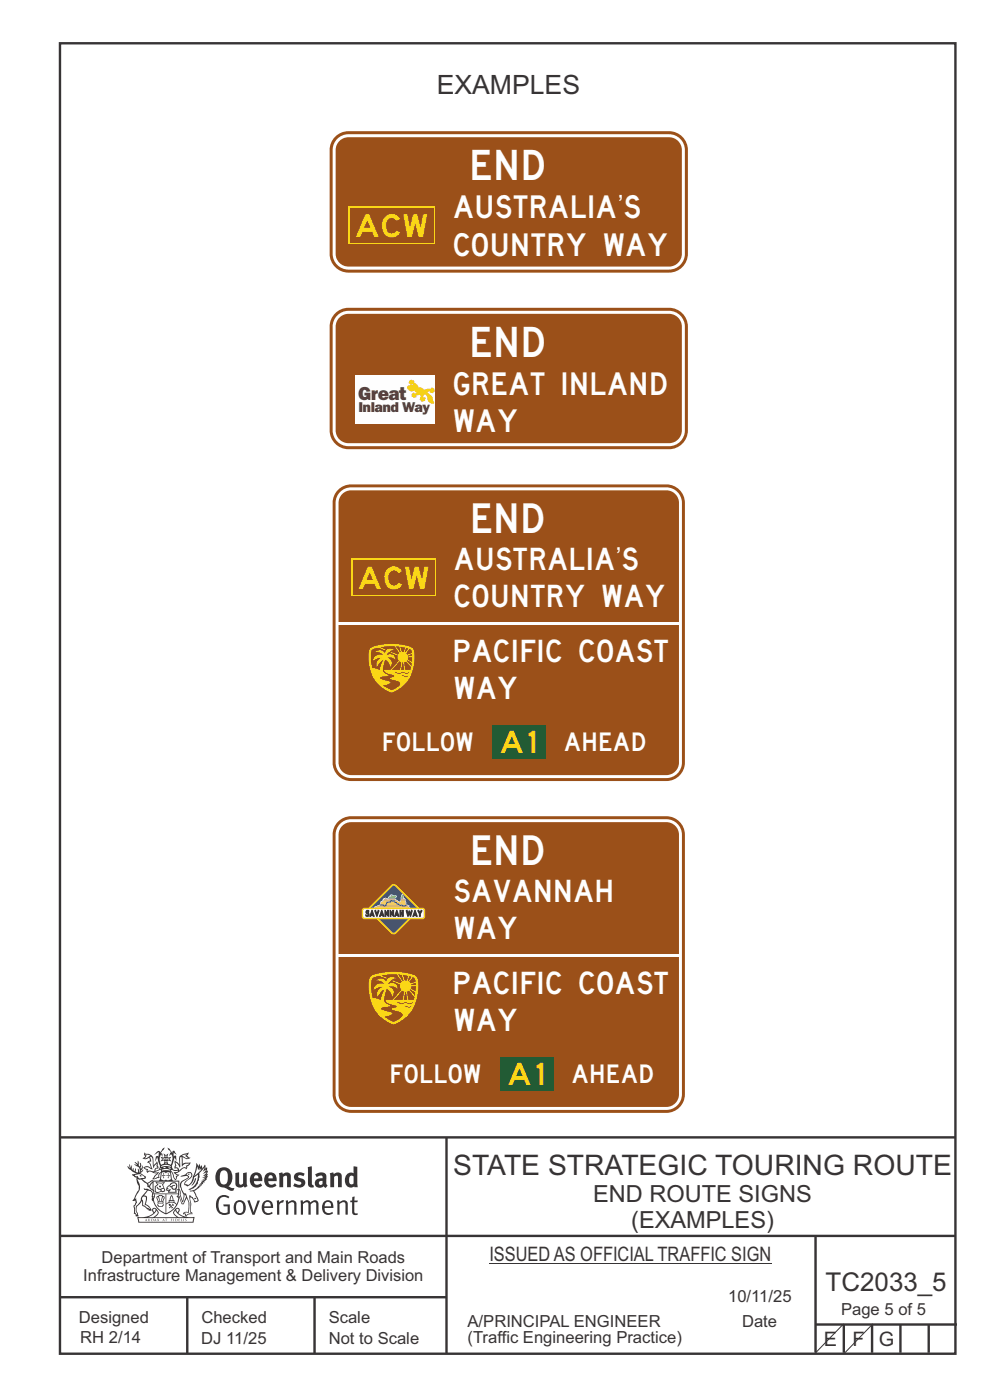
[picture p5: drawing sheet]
<svg xmlns="http://www.w3.org/2000/svg" width="210mm" height="297mm" viewBox="0 0 210 297" stroke-linecap="round" stroke-linejoin="round" font-family="sans-serif">
<defs><g id="words">
<g font-size="6.4" fill="#fefefe">
<text x="100.2" y="38.2">END</text>
<text x="100.2" y="75.7">END</text>
</g>
<g font-size="6.3" fill="#fefefe">
<text x="100.3" y="113.1">END</text>
<text x="100.3" y="183.5">END</text>
</g>
<text font-size="6" fill="#373435" x="96.1" y="249.2">STATE STRATEGIC TOURING ROUTE</text>
<text font-size="5.6" fill="#373435" x="92.6" y="20">EXAMPLES</text>
<text font-size="5.6" fill="#fefefe" x="131" y="45.4">’</text>
<text font-size="5.5" fill="#fefefe" x="130.7" y="120.1">’</text>
<text font-size="5.5" fill="#373435" x="175.1" y="273.8">TC2033_5</text>
<g font-size="5" fill="#373435">
<text x="125.8" y="255">END ROUTE SIGNS</text>
<text x="133.9" y="260.6">(EXAMPLES)</text>
</g>
<g font-size="4.8" fill="#fefefe">
<text x="96.3" y="46.3">AUSTRALIA S</text>
<text x="96.3" y="54.2">COUNTRY WAY</text>
<text x="96.3" y="83.7">GREAT INLAND</text>
<text x="96.3" y="91.7">WAY</text>
</g>
<text font-size="4.8" fill="#fad716" x="75.5" y="50.2">ACW</text>
<g font-size="4.7" fill="#fad716">
<text x="76.1" y="124.9">ACW</text>
<text x="106.2" y="159.8">A1</text>
<text x="107.9" y="230.2">A1</text>
</g>
<g font-size="4.7" fill="#fefefe">
<text x="96.5" y="121">AUSTRALIA S</text>
<text x="96.5" y="128.8">COUNTRY WAY</text>
<text x="96.5" y="140.4">PACIFIC COAST</text>
<text x="96.5" y="148.3">WAY</text>
<text x="96.5" y="191.4">SAVANNAH</text>
<text x="96.5" y="199.2">WAY</text>
<text x="96.5" y="210.8">PACIFIC COAST</text>
<text x="96.5" y="218.7">WAY</text>
</g>
<g font-size="4.2" fill="#373435">
<text x="103.8" y="267.5">ISSUED AS OFFICIAL TRAFFIC SIGN</text>
<text x="174.7" y="285.6">E</text>
<text x="180.8" y="285.6">F</text>
<text x="186.4" y="285.6">G</text>
</g>
<text font-size="4.1" fill="#5f3c36" x="76" y="84.8">Great</text>
<g font-size="3.9" fill="#fefefe">
<text x="81.4" y="159.3">FOLLOW</text>
<text x="119.8" y="159.3">AHEAD</text>
<text x="83" y="229.7">FOLLOW</text>
<text x="121.4" y="229.7">AHEAD</text>
</g>
<g font-size="3.5" fill="#373435">
<text x="21.6" y="267.9">Department of Transport and Main Roads</text>
<text x="17.7" y="271.8">Infrastructure Management &amp; Delivery Division</text>
<text x="16.7" y="280.6">Designed</text>
<text x="42.7" y="280.6">Checked</text>
<text x="69.7" y="280.6">Scale</text>
<text x="99.2" y="281.5">A/PRINCIPAL ENGINEER</text>
<text x="154.5" y="276.2">10/11/25</text>
<text x="157.4" y="281.5">Date</text>
<text x="178.4" y="278.9">Page 5 of 5</text>
<text x="17" y="284.8">RH 2/14</text>
<text x="42.7" y="285.1">DJ 11/25</text>
<text x="69.7" y="285.2">Not to Scale</text>
<text x="99.2" y="285">(Traffic Engineering Practice)</text>
</g>
<text font-size="3.1" fill="#5f3c36" x="76" y="87.3">Inland Way</text>
</g></defs>
<g fill="none" stroke="#373435" stroke-width=".51">
<path d="M12.7 9.2h190v278h-190zM12.7 241.3h190M94.7 241.4v45.8M12.7 275.2h82M12.7 262.2h190.1M39.7 275.2v12M66.7 275.2v12M173 262.1v24.9M173 281h30M179 281v6M185 281v6M191 281v6"/>
<path d="M197 281v6"/>
</g>
<g fill="#373435">
<path d="M47 248.4a2.55 2.55 0 0 0 0 2.7l.3 .2a.81 .81 0 0 0 1-1v-.5a1.04 1.04 0 0 0-1.1-1.5zM46.3 248.1a1.82 1.82 0 0 1 2.1-.2 1.82 1.82 0 0 1 .9 1.8 2.29 2.29 0 0 1-.8 2l.7 .3h.5l-.2 .6a2.87 2.87 0 0 1-2-.7 2.12 2.12 0 0 1-1.7-3.1z" fill-rule="evenodd"/>
<path d="M49.9 248.9l.8-.2v2a.46 .46 0 0 0 .3 .6 .46 .46 0 0 0 .6-.3v-2.1l.7-.2v2.4l.2 .5-.5 .3-.3-.3a1.02 1.02 0 0 1-1.2 .3 1.02 1.02 0 0 1-.6-1.1z" fill-rule="evenodd"/>
<path d="M54 249.5l-.1 .5h.9a.49 .49 0 0 0-.2-.6 .49 .49 0 0 0-.6 .1zM53.4 249.1a1.34 1.34 0 0 1 1.6-.2 1.34 1.34 0 0 1 .6 1.5v.2h-1.7a.77 .77 0 0 0 .5 .8 .77 .77 0 0 0 .9-.4l.3 .5a1.59 1.59 0 0 1-2 .2 1.59 1.59 0 0 1-.5-2.1z" fill-rule="evenodd"/>
<path d="M57 249.5l-.1 .5h1a.49 .49 0 0 0-.2-.6 .49 .49 0 0 0-.7 .1zM56.4 249.1a1.34 1.34 0 0 1 1.6-.2 1.34 1.34 0 0 1 .7 1.5v.2h-1.8a.77 .77 0 0 0 .5 .8 .77 .77 0 0 0 .9-.4l.4 .5a1.59 1.59 0 0 1-2.1 .2 1.59 1.59 0 0 1-.5-2.1z" fill-rule="evenodd"/>
<path d="M59.2 248.9l.7-.2 .1 .4a.95 .95 0 0 1 1-.3 .95 .95 0 0 1 .7 .8v2.3h-.8v-2.3a.46 .46 0 0 0-.8 .1v2.2h-.8z" fill-rule="evenodd"/>
<path d="M62.6 249.1a1.75 1.75 0 0 1 2-.1l-.2 .5-.6-.2a.43 .43 0 0 0-.6 .3l.4 .3a1.04 1.04 0 0 1 1.2 1.1 1.04 1.04 0 0 1-1.4 1l-1.2-.4 .3-.6 1 .4 .4-.4a.88 .88 0 0 0-1-.5l-.4-.2-.1-.4z" fill-rule="evenodd"/>
<path d="M65.3 247.6l.8-.2 .1 3.8 .3 .2 .1 .4a.88 .88 0 0 1-1 0 .88 .88 0 0 1-.3-1z" fill-rule="evenodd"/>
<path d="M67.8 250.6a.43 .43 0 0 0-.1 .7 .43 .43 0 0 0 .7-.1v-.7zM66.8 249.1a1.7 1.7 0 0 1 2.4 .1v1.9l.3 .4-.4 .5-.5-.4a1.03 1.03 0 0 1-1.7-.1 1.03 1.03 0 0 1 .8-1.5h.7v-.4a.8 .8 0 0 0-1.2 .1z" fill-rule="evenodd"/>
<path d="M70 248.9l.7-.2 .1 .4a.95 .95 0 0 1 1-.3 .95 .95 0 0 1 .7 .8v2.3h-.8v-2.3a.46 .46 0 0 0-.8 .1v2.2h-.8z" fill-rule="evenodd"/>
<path d="M74.3 249.5a1.48 1.48 0 0 0 0 1.7h.5l.2-.1v-1.5l-.3-.2zM75 247.4l.8 .1 .1 4.4h-.7l-.1-.2a1.26 1.26 0 0 1-1.4 0 1.26 1.26 0 0 1-.5-1.3 1.29 1.29 0 0 1 .4-1.4 1.29 1.29 0 0 1 1.4-.1z" fill-rule="evenodd"/>
<path d="M46.4 253.9a1.72 1.72 0 0 1 2.3 0l-.3 .3a1.24 1.24 0 0 0-1.4-.2 1.24 1.24 0 0 0-.6 1.4 1.49 1.49 0 0 0 1.2 1.9l.7-.1v-1.3h-.8l-.1-.4h1.3v1.9a1.93 1.93 0 0 1-2.2 0 1.93 1.93 0 0 1-.7-2.2l.2-.8z" fill-rule="evenodd"/>
<path d="M50.4 255.1a1.65 1.65 0 0 0 .2 2.2 .99 .99 0 0 0 1-1.4 .78 .78 0 0 0-.4-.8 .78 .78 0 0 0-.8 0zM50 254.9a1.33 1.33 0 0 1 1.6-.1 1.33 1.33 0 0 1 .5 1.4 1.31 1.31 0 0 1-1.3 1.6 1.31 1.31 0 0 1-1.2-1.6v-.6z" fill-rule="evenodd"/>
<path d="M52.5 254.7l.4-.1 .9 2.6 .8-2.5h.5l-1.1 3h-.5z" fill-rule="evenodd"/>
<path d="M56.3 255.2l-.2 .7h1.3a.7 .7 0 0 0-.3-.8 .7 .7 0 0 0-.8 .1zM55.9 255a1.22 1.22 0 0 1 1.5-.2 1.22 1.22 0 0 1 .5 1.5h-1.8a.93 .93 0 0 0 .5 1 .93 .93 0 0 0 1.1-.2l.2 .3a1.43 1.43 0 0 1-1.8 .1 1.43 1.43 0 0 1-.6-1.7z" fill-rule="evenodd"/>
<path d="M58.7 254.7l.4-.1 .1 .5 .4-.4 .6-.1-.2 .5a.66 .66 0 0 0-.8 .7v1.9h-.4z" fill-rule="evenodd"/>
<path d="M60.6 254.7l.4-.1 .1 .5a.94 .94 0 0 1 1-.5 .94 .94 0 0 1 .8 .8v2.3h-.5l-.1-2.5a.81 .81 0 0 0-1.2 .3v2.2h-.4z" fill-rule="evenodd"/>
<path d="M63.7 254.7l.5-.1 .1 .5 .4-.3a.78 .78 0 0 1 1.1 .3 .9 .9 0 0 1 1-.5 .9 .9 0 0 1 .8 .8v2.3h-.5l-.1-2.5a.67 .67 0 0 0-1.1 .3v2.2h-.5v-2.4l-.4-.3-.7 .4v2.3h-.5z" fill-rule="evenodd"/>
<path d="M69 255.2l-.1 .7h1.3a.7 .7 0 0 0-.3-.8 .7 .7 0 0 0-.9 .1zM68.7 255a1.22 1.22 0 0 1 1.5-.2 1.22 1.22 0 0 1 .5 1.5h-1.8a.93 .93 0 0 0 .4 1 .93 .93 0 0 0 1.2-.2l.1 .3a1.44 1.44 0 0 1-1.7 .1 1.44 1.44 0 0 1-.6-1.7z" fill-rule="evenodd"/>
<path d="M71.4 254.7l.5-.1 .1 .5a.94 .94 0 0 1 1-.5 .94 .94 0 0 1 .8 .8v2.3h-.5l-.1-2.5a.81 .81 0 0 0-1.2 .3v2.2h-.4z" fill-rule="evenodd"/>
<path d="M74.7 253.9l.5-.1v.9h.7l-.1 .3h-.6v2.2l.1 .2h.5l.1 .3a.75 .75 0 0 1-1.2-.6v-2.1h-.4v-.3h.4z" fill-rule="evenodd"/>
<path d="M30.8 244.9l1.1 .3-.9 .5h-.4l.6-.5zM31.8 245.4h.2a2.44 2.44 0 0 1 .4 1.9l.1 .5 .7-1-.1 .6 .3 .3a.57 .57 0 0 0-.6 .7l-1-.1-.5 .2 .2-.5-.8-.3 .7-.1 .9 .5 .1-.1-.6-1.3-.2-.2h.5zM30.7 244.4l-.1 .5 .2 .4-.6 .4a1.04 1.04 0 0 0 1.4-.1l.2 .6-.3 .1-.2 .4a.94 .94 0 0 1 .8 1.1l-.2-.1a1.16 1.16 0 0 0-1.5-.1l.3 .4 .4 .2 .1 .5 .2 .1 .1-.2a.94 .94 0 0 1 1.1 .2l.8 .1-1.2 1.2a1.13 1.13 0 0 0 1.2-.2l.4-.1-.1-.4 .5-.8a.83 .83 0 0 0-.6 1.1l-.3-.1-.7 .4 1.1-1.4-.5 .1-.5-.1 1.3-.5-.1-.1-.9 .4v-.3l.2-.2 .3 .1 .1-.3-.2-.4v-.6l-.1-.4-.7 1v-.7a1.42 1.42 0 0 0-1.6-1.8z" fill-rule="evenodd"/>
<path d="M38.5 245.2l.5-.2 .7-.1-.6 .3 .8 .5h-.3zM38.3 245.5l.2-.1 .1 2a1.69 1.69 0 0 1 1.6-.6l-.8 .5 .1 .5a1.1 1.1 0 0 0-1.5 .6l-.1-.5-.2-.2h-.5l.3-.4-.3-.7a1.42 1.42 0 0 1 .8 1.1l.2-.1zM37.1 246.2l.1 1-.2 .3 .1 .4h.5l.1 .2a.96 .96 0 0 1-1.1-.1l-.1 .1a1.06 1.06 0 0 0 1.3 .2v.1a.72 .72 0 0 1-1 .2l.3 .5 .6 .2-.4 .2-.1 .6-.2-.3-.4-1.1-.4-.4 .4 .9a1.54 1.54 0 0 0 .7 1.2l.2-.3a.58 .58 0 0 1 .4-.8l.2-.1h-.3l-.5-.3 .9-.5a.93 .93 0 0 1 1.2-.5v.2l.2-.2 .1-.5a.99 .99 0 0 0 .7-.8l-1.3 .1-.3 .2-.1-1.4 .9 .4 .9-.3h-.4l-.5-.4 .4-.7-.6 .2a1.46 1.46 0 0 0-1.4 2.1v.4l-.2-.4z" fill-rule="evenodd"/>
<path d="M35.6 248.9l.2 .1-.1 .3 .4 .1h-.4v.6l-.1-.6h-.3l.3-.1z" fill-rule="evenodd"/>
<path d="M34.6 248.9l.2 .1v.3l.3 .1h-.3l-.1 .6v-.6h-.4l.4-.1z" fill-rule="evenodd"/>
<path d="M34.3 248.8a.57 .57 0 0 1 .9 .2 .57 .57 0 0 1 .9-.2l.2 1.4h-.2a.57 .57 0 0 1-.9 0 .69 .69 0 0 1-1.1 0zM34.2 248.1l-.3 2.1-.2 .4h3l-.2-.4-.3-2.1h-.2v.2l-.8-.1-.8 .1v-.2z" fill-rule="evenodd"/>
<path d="M34.2 252.4a.3 .3 0 0 0 .6 0 .3 .3 0 0 0-.6 0zM33.3 250.9l.3 .3-.3 .4a.79 .79 0 0 0 0 1.3l.8-.2-.1-.3a.55 .55 0 0 1-.7-.6l.1-.1 .2 .3 .3 .2 .8-.2-.4-.7 .4-.4-.7 .2zM33 250.7l1.1 .2 .9-.2-.4 .6 .4 1.2a.56 .56 0 0 1-.8 .3l-.2 .1a.73 .73 0 0 1-.9 .1 .73 .73 0 0 1-.3-1v-.4l.6-.4z" fill-rule="evenodd"/>
<path d="M35.6 251.8l.7-.4a.58 .58 0 0 1 1-.1 .58 .58 0 0 1-.4 .9l-.3-.3a.43 .43 0 0 1 .6-.4 .57 .57 0 0 0-.8 .2l-.2-.1-.3 .1 .4 .2a.55 .55 0 0 0 .9 .4v.5h-1.3l.3-.4-.1-.1-.6 .1 .2-.3-.2-.1zM35.4 251.8l-.1 .2a.39 .39 0 0 0 .2 .6h.3l-.2 .4h1.9l-.1-.8a.86 .86 0 0 0-.1-1.3 .86 .86 0 0 0-1.3 .4z" fill-rule="evenodd"/>
<path d="M36 254.8h.8v.2h-.8zM36.4 253.8l.2 .8h-.4zM36.4 253.5l-.3 .5-.1 .6h-.2v.4l-.7 .4 .2 .1a1.48 1.48 0 0 1 2.1 .2l.2-.1-.6-.5v-.5h-.2l-.1-.6z" fill-rule="evenodd"/>
<path d="M35.8 255.4l.4 .1 .1 .3 .3-.2-.2-.2a.38 .38 0 0 1 .5 .5l-.2-.2-.3 .2 .3 .2-.3 .3-.1-.4-.4 .4-.1-.2 .4-.3-.1-.1-.2 .1z" fill-rule="evenodd"/>
<path d="M34.5 254h.2v.2l-.2 .6h-.2zM33.6 255.3h.9v.2a.55 .55 0 0 1-.8 .4v-.2l-.2-.1zM33.4 254h.2l.2 .8h-.2zM33.6 255l.8-.1 .1 .2h-.8zM33.8 253.7h.5l-.2 1.1h-.1zM33.3 253.8l-.1 .3 .3 1.1a.48 .48 0 0 0-.1 .6 .48 .48 0 0 0 .5 .2h.5a.49 .49 0 0 0 .2-.8l.3-1.1-.1-.3a1.42 1.42 0 0 0-1.5 0z" fill-rule="evenodd"/>
<path d="M33.7 251.5l.4 .1 .1 .3h-.3z" fill-rule="evenodd"/>
<path d="M41.3 250.1l.3-.2-.2 .8-.6 .8h-.2l.5-.7z" fill-rule="evenodd"/>
<path d="M39.7 249l.3-.2 .5 .2a.88 .88 0 0 1-.6 1.1 1.22 1.22 0 0 0-.8 1.3l.5 .2a.72 .72 0 0 0 .9-.4l.5-.8 .2-.6 .8-.6v.2a2.85 2.85 0 0 1-2 2.9l.1 .1a2.13 2.13 0 0 0 1.9-1.5v-.3a2.01 2.01 0 0 0 .3-1.7l1.1-1.3-.4 1 .7-.5-.7 1 .8-.4-.8 .8 .7-.2-.9 .6 .8-.1-.8 .4h.7l-.8 .3 .3 .2h-.4l.2 .3h-.4l.2 .3h-.4l.1 .2h-.1a2.16 2.16 0 0 1-2 1.1l.1 .2 .4-.1a.76 .76 0 0 1 .7 .8l.5 1.2-.6 .2a1.45 1.45 0 0 0-1.1-1.3l.2 1.8-.1 1.8 .4 .3a1.07 1.07 0 0 0-1.2 .4v-.3l-.5-.2a.87 .87 0 0 1 1.1-.1v-.7a4.4 4.4 0 0 0-.6-3.1l-.1-.3h-.2a2.16 2.16 0 0 1-.7-2.2l.3-.4 1.2-.7a.55 .55 0 0 0-.4-.8zM37.8 252.4a.76 .76 0 0 1 .3 1.1l.6 1.6 .4-1.7 .2 .1a.61 .61 0 0 1-.1 .9l-.3 .8-.2 .1-.7-1.6-.3 .1a1.18 1.18 0 0 0 .1-1.4zM41.8 247.5l.2 .7 .3-.5v.6l.4-.5a1.9 1.9 0 0 1-1.2 1.4l-.3 .3zM38.2 249.6l1.4-.2 .2 .2v.3l-.5 .2a1.26 1.26 0 0 0-.9 1.9l.2 .7a1.84 1.84 0 0 1 .1 2.1l-.4-1.4a.96 .96 0 0 0-.4-1.2l-.4 .2a.78 .78 0 0 1 0 1.3l.1 .3h.4l.4 1.1a.38 .38 0 0 0 .2 .4 .38 .38 0 0 0 .4-.1l.6-1.2a2.94 2.94 0 0 1 .4 2.5l-.1 .4h-.8l-.3 .4v.2l.4-.1 .1 .4 .2 .1a1.02 1.02 0 0 1 1.3-.5v-.4l-.3-.1 .1-1.8-.3-1.3h.1a1.14 1.14 0 0 1 .8 1 .63 .63 0 0 0 .8-.2 .63 .63 0 0 0-.2-.9l-.6-1.2 .9-.6 .2-.4h.3l-.1-.2h.4l-.1-.3h.3l-.1-.3 .5-.1-.2-.2 .6-.4v-.2h-.2l.4-.5h-.3l.3-.5-.4 .1 .4-.5v-.3l-.3 .2 .2-.7-.1-.2-.4 .3v-.8l-.6 .8-.2-.8-.2 .5-.3-.7-.1 .6-.5-.8-.1 1.4-.6 1.8a1.81 1.81 0 0 1-1 1.5l-.6-.2a1.75 1.75 0 0 1 1.1-1.2 .75 .75 0 0 0 .1-1.3 .75 .75 0 0 0-1.2 .4z" fill-rule="evenodd"/>
<path d="M41.2 254.1h.3l.2 .2-.4 .1z" fill-rule="evenodd"/>
<path d="M29.4 258.4h11.6l-.1 .8h-11.4zM31.3 258.2l.5-.1a2.48 2.48 0 0 0 1.4-1.3l.3 .5-.5 .6-.5 .3zM32.5 256.6l.3-.2 .2 .1-.3 .7zM37.2 256.8a2.65 2.65 0 0 0 1.8 1.4h-1.1l-.5-.3-.5-.6zM37.4 256.5l.2-.1 .3 .2-.3 .6zM29.2 258.2l.1 1.2h11.8l.2-1.1-.2-.1a4.1 4.1 0 0 1-3.3-.9l.3-.4-.1-.6a1.06 1.06 0 0 0-1.3 1l.2 .4 .6 .5h-4.7l.3-.1a.84 .84 0 0 0 .6-.8 .84 .84 0 0 0-.5-.8l-.3-.2h-.5l-.1 .6 .3 .4a4.2 4.2 0 0 1-3.4 .9z" fill-rule="evenodd"/>
<path d="M31 258.7l.1 .2h-.2zM31 258.5l-.3 .6 .4-.2 .2 .2z" fill-rule="evenodd"/>
<path d="M31.3 258.6h.3v.4a.25 .25 0 0 0 .2-.1 .25 .25 0 0 0-.1-.3h.1a.29 .29 0 0 1 0 .4 .29 .29 0 0 1-.4 0 .29 .29 0 0 1 0-.4z" fill-rule="evenodd"/>
<path d="M32.2 258.6a.22 .22 0 0 1 .3 .2 .22 .22 0 0 1-.3 .2zM32 258.6l.1 .4a.33 .33 0 0 0 .4 0 .33 .33 0 0 0 0-.4 .33 .33 0 0 0-.5 0z" fill-rule="evenodd"/>
<path d="M32.9 258.7l.1 .2h-.2zM32.9 258.5l-.2 .6 .3-.2 .2 .2z" fill-rule="evenodd"/>
<path d="M33.3 258.6h.2l.1 .1 .2-.1-.2 .2 .2 .3-.3-.3-.1 .3h-.1l.2-.3z" fill-rule="evenodd"/>
<path d="M34.7 258.7l.1 .2h-.2zM34.7 258.5l-.3 .6 .4-.2 .2 .2z" fill-rule="evenodd"/>
<path d="M35 258.5h.5l-.2 .1v.5h-.2l.1-.5z" fill-rule="evenodd"/>
<path d="M36.2 258.6l.3-.1-.1 .1v.2h.1h-.1v.3h-.2z" fill-rule="evenodd"/>
<path d="M36.7 258.6h.2v.5h-.2z" fill-rule="evenodd"/>
<path d="M37.3 258.6a.22 .22 0 0 1 .3 .2 .22 .22 0 0 1-.3 .2zM37.1 258.6v.4a.33 .33 0 0 0 .5 0 .33 .33 0 0 0 0-.4 .33 .33 0 0 0-.5 0z" fill-rule="evenodd"/>
<path d="M37.8 258.6l.4-.1-.2 .1v.2h.1h-.1v.2l.2 .1h-.4z" fill-rule="evenodd"/>
<path d="M38.4 258.6h.2l-.1 .4 .2 .1h-.3z" fill-rule="evenodd"/>
<path d="M38.9 258.6h.2v.5h-.2z" fill-rule="evenodd"/>
<path d="M39.3 258.6h.2h-.1l.2 .3-.2 .2-.1-.1v-.1l.2 .1z" fill-rule="evenodd"/>
<path d="M34.2 247.4a1.51 1.51 0 0 1 2 .2 2.67 2.67 0 0 0-2.1 0zM35.7 247.6l.4 .1 .1 .3-.4-.1zM34.6 247.6h.5l.1 .2h-.4zM34 247.8l.3 .2h-.3zM34.9 246.9l.3-.2 .3 .2zM34.9 245.6l.2 .1v.3h-.2zM35 245.1l.2 .2 .2-.2-.1 .3h-.2zM35.1 246.3h.2l.1 .4-.2-.2-.2 .2zM35.3 245.7l.2-.1v.4h-.2zM34.4 245.7h.3l.1 .3-.4 .1 .2-.2zM35.7 245.7h.3l-.2 .2 .2 .2-.4-.1zM32.7 244.9l1-.5-.1 1-.2-.2-.3 .2-.3 1.1 .5-1 .3 .9a1.84 1.84 0 0 1 .2 1.7l.4 .1a2.48 2.48 0 0 1 2.2 0l.2-.2-.2-.7 .7-1.8 .4 .7-.2-1-.2-.1-.2 .3v-.9l.6 .4-.6-.8-.3 .1-.1 .4-.5-.9-.5-.3 .2 .5 .6 .5-.5 .8 .4-.4a2.06 2.06 0 0 1 0 2.3l-.5-.2-.2-.6 .1-.1 .8 .2-.4-.5 .4-.5-.7 .2-.2-.2 .2-.7-.5 .4-.5-.4 .2 .7-.2 .2-.7-.2 .4 .5-.4 .5 .8-.2 .1 .1-.2 .6-.5 .2a2.02 2.02 0 0 1 0-2.2l.3 .5-.1-.7-.3-.1 .8-1.2-.4 .3-.5 .8-.2-.3a.8 .8 0 0 0-.8 .5z" fill-rule="evenodd"/>
<path d="M29.2 250.1l.3 .1a.61 .61 0 0 1 .8 .4l.3 .2a.8 .8 0 0 1 .6 1l.4 .1 .5 .5a1 1 0 0 1 .5 1.1l-.1 .7v-.5h-.1a.96 .96 0 0 0-.8-1.3l-.2-.2h-.7l-.1-.1-.1 .1 .1 .3h.6l-1.2 1.3-.2 1-.4 .6a1.33 1.33 0 0 0-.5 1.8l.2 .5a1.26 1.26 0 0 1-.5-1.5l-.1-.3a1.56 1.56 0 0 0 .4-1.7l-.3 .2 .2-.5a3.2 3.2 0 0 0 .7-3zM30.4 253.9h.4a2.06 2.06 0 0 1-.1 1.6l.7 .5 .4 .4-.6-.1-.8-.6-.1-.9a.51 .51 0 0 1 .1-.9zM28.6 249.3a1.52 1.52 0 0 1 2.1 .5l-1.1 .2-.2-.1-.1-.4h-.5zM27.5 247v.8l-.3-.4h-.1a3.1 3.1 0 0 0 1.9 1.6l-1 .1 .5 .6 .5 .1 .1 1.1a1.84 1.84 0 0 1-.3 2.5l-.4 .9-.3 .4 .2 .1 .4-.1 .1 .4-.2 .5-.3 .2 .1 1.7h.2l.3 .5 .1 .1 .4-.1-.1-.5a1.3 1.3 0 0 1-.1-1.7l.9-1 .1 1.1 .6 .2 .5 .5 .1-.1 .2 .3h.5a1.85 1.85 0 0 0-1.2-1.4l.1-.3a1.39 1.39 0 0 0 0-1.4l-.5-.1 .5-.5a.66 .66 0 0 1 .9-.4 .66 .66 0 0 1 .3 .9l-.1 .4 .2-.1v.2l-.1 .3 .2 .5 .1-.3a2.24 2.24 0 0 0 .1-2.2 .73 .73 0 0 1-.7-.7 .73 .73 0 0 1 .6-.7v-.2a.94 .94 0 0 0-.9 .8 .48 .48 0 0 1-.1-.6 .48 .48 0 0 1 .5-.2l.5-.3a.51 .51 0 0 0-.8 .2l-.5 .2-1-.8h.6l.2-.5-1.2-.7 .5-.5v-.3l-.5 .4 .1-.2a.69 .69 0 0 0 .2-1v.4l-.2 .3v-1.1l-.3-.2 .1 .6-.1 .2-.4-1.3v.7l-.6-.4 .5 .7-.6-.2 .3 .3a1 1 0 0 1 .7 1.4l-.2-.8v.9l-.5-.2v-.8l-.2 .7-.2-.1-.1-.6-.2 .4-.2-.2 .1-.7-.2 .5z" fill-rule="evenodd"/>
<path d="M29.6 249.4l.2-.1 .3 .2z" fill-rule="evenodd"/>
<path d="M32.4 250.5h5.6v2l-.2-.1v-1.7h-5.2v2.5h5.2v-.8l.1 .2-.1 1.1v-.3h-2.5v4a4.1 4.1 0 0 0 2.6-3.6l.1-.1a4 4 0 0 1-2.8 3.9 4.2 4.2 0 0 1-2.8-4.7l.1 1.2 .1-.1a3.8 3.8 0 0 0 2.5 3.4v-4h-2.5l-.2-.9z" fill-rule="evenodd"/>
<circle cx="40" cy="249.1" r=".17"/>
</g>
<path d="M179 280.8l-6 6.2" fill="none" stroke="#373435" stroke-width=".21"/>
<path d="M71.5 29.5a3.3 3.3 0 0 0-.9 2.3v22a3.4 3.4 0 0 0 3.3 3.4h68a3.4 3.4 0 0 0 3.4-3.4v-22a3.4 3.4 0 0 0-3.4-3.3h-68a3.3 3.3 0 0 0-2.4 1zM72.2 29.7a2.71 2.71 0 0 0-1 2.1v22a2.72 2.72 0 0 0 2.7 2.8h68a2.72 2.72 0 0 0 2.7-2.8v-22a2.72 2.72 0 0 0-2.7-2.7h-68l-.6 .1zM71.1 29a4 4 0 0 1 2.8-1.2h68a4 4 0 0 1 4 4v22a4 4 0 0 1-4 4h-68a4 4 0 0 1-4-4v-22a4 4 0 0 1 1.2-2.8z" fill-rule="evenodd" fill="#9b5019"/>
<path d="M73.9 43.8h18.3v8h-18.3z" fill-rule="evenodd" fill="#fad716"/>
<path d="M74.3 44.2h17.6v7.3h-17.6z" fill-rule="evenodd" fill="#9b5019"/>
<path d="M185.2 280.8l-6 6.2" fill="none" stroke="#373435" stroke-width=".21"/>
<path d="M72.1 104.4a3.3 3.3 0 0 0-.9 2.3v55.1a3.3 3.3 0 0 0 3.3 3.3h66.9a3.3 3.3 0 0 0 3.3-3.3v-55.1a3.3 3.3 0 0 0-3.3-3.3h-66.9a3.3 3.3 0 0 0-2.4 1zM72.8 104.6a2.67 2.67 0 0 0-1 2.1v55.1a2.68 2.68 0 0 0 2.7 2.6h66.9a2.68 2.68 0 0 0 2.6-2.6v-55.1a2.68 2.68 0 0 0-2.6-2.7h-66.9l-.6 .1zM71.7 103.9a3.9 3.9 0 0 1 2.8-1.1h66.9a3.9 3.9 0 0 1 3.9 3.9v55.1a3.9 3.9 0 0 1-3.9 3.9h-66.9a3.9 3.9 0 0 1-3.9-3.9v-55.1a3.9 3.9 0 0 1 1.1-2.8z" fill-rule="evenodd" fill="#9b5019"/>
<path d="M74.5 118.6h18v7.8h-18z" fill-rule="evenodd" fill="#fad716"/>
<path d="M74.8 118.9h17.4v7.2h-17.4z" fill-rule="evenodd" fill="#9b5019"/>
<path d="M71.8 131.9h72.2v.7h-72.2z" fill-rule="evenodd" fill="#fefefe"/>
<path d="M104.4 153.8h11.5v7.1h-11.5z" fill-rule="evenodd" fill="#225b34"/>
<path d="M78.6 137.5a6.5 6.5 0 0 0 .1 5.1 6.7 6.7 0 0 0 4.4 4.3 7.3 7.3 0 0 0 4.8-7.4v-.2a1.83 1.83 0 0 0-.8-2 12 12 0 0 0-8.4 .2zM86.4 140l1 .6-.1 .7-1.1-1.1zM84.7 140.3l.5 .2-.3 1.6h-1.8zM85.3 140.5h.2l.3 1.6h-.7zM86.5 139.4h1l-.1 1-1-.5zM86.5 139.1l.9-.4 .1 .5-1 .1zM86.8 137.6l.5 .4 .1 .5-1 .4-.3-.3zM86.1 137.4l.5 .2-.6 .9-.2-.1zM84.9 137.2l1.1 .2-.3 .9h-.5zM83.9 137.1l.8 .1 .3 1.2-.1 .1zM78.9 137.9l1.4-.5 1.4 .5 .1-.1-1.2-.5 3.1-.2 1 1.5-.3 .3-1.4-.6-.2 .1 1.6 .7-.1 .5 .3 .6-1.7 1.9h-1.3l-.1 .2a1.08 1.08 0 0 0 1 .7l1 .2a.22 .22 0 0 1 .2 .3 .22 .22 0 0 1-.3 .1l-.6 .2v.2l1.2 .4a.68 .68 0 0 1 .7 .2 .68 .68 0 0 1 .1 .8l-1 .7a.98 .98 0 0 1-1.5 0l-1.1-.7 1.3-.3 .3-.4-1.8-.6a.31 .31 0 0 1-.4-.3 .31 .31 0 0 1 .4-.3l1.3-.1v-.2a1.29 1.29 0 0 1-1.1-1l.5-2.3a2.22 2.22 0 0 1 1.1 1.6 1.19 1.19 0 0 0-.7-2 1.65 1.65 0 0 1 1.7 .4 1.14 1.14 0 0 0-.6-1.1 1.14 1.14 0 0 0-1.3 .2 2.02 2.02 0 0 1 1.7-1.1 1.25 1.25 0 0 0-2 .7 1.27 1.27 0 0 0-2-.3 1.6 1.6 0 0 1 1.6 .7 1.53 1.53 0 0 0-2 1.1 2.69 2.69 0 0 1 1.8-.6 1.57 1.57 0 0 0-1.1 2l.8-1.1 .6-.4-.7 2.2-1.7-.5v-.3a5.7 5.7 0 0 1 0-3.5zM85.2 143.2l.4 .1a.79 .79 0 0 0 1 0 .88 .88 0 0 1-1.3 .1zM83.8 142.6h.3a1.12 1.12 0 0 0 1.3-.1l.3 .1a.95 .95 0 0 0 1.2 0l-.1 .2a1.26 1.26 0 0 1-1.4-.1l-.2 .1a1.1 1.1 0 0 1-1.4-.2zM85.7 140.5l.4-.2 1.1 1.2-.1 .6h-1.1z" fill="#fad716"/>
<path d="M72.1 174.8a3.3 3.3 0 0 0-.9 2.3v55.1a3.3 3.3 0 0 0 3.3 3.3h66.9a3.3 3.3 0 0 0 3.3-3.3v-55.1a3.3 3.3 0 0 0-3.3-3.3h-66.9a3.3 3.3 0 0 0-2.4 1zM72.8 175a2.67 2.67 0 0 0-1 2.1v55.1a2.68 2.68 0 0 0 2.7 2.6h66.9a2.68 2.68 0 0 0 2.6-2.6v-55.1a2.68 2.68 0 0 0-2.6-2.7h-66.9l-.6 .1zM71.7 174.3a3.9 3.9 0 0 1 2.8-1.1h66.9a3.9 3.9 0 0 1 3.9 3.9v55.1a3.9 3.9 0 0 1-3.9 3.9h-66.9a3.9 3.9 0 0 1-3.9-3.9v-55.1a3.9 3.9 0 0 1 1.1-2.8z" fill-rule="evenodd" fill="#9b5019"/>
<path d="M71.8 202.3h72.2v.7h-72.2z" fill-rule="evenodd" fill="#fefefe"/>
<path d="M106.1 224.2h11.4v7.1h-11.4z" fill-rule="evenodd" fill="#225b34"/>
<path d="M78.5 192.5l4.6-4.6a.6 .6 0 0 1 .8 0l4.6 4.6a.6 .6 0 0 1 0 .8l-4.6 4.6a.6 .6 0 0 1-.8 0l-4.6-4.6a.6 .6 0 0 1 0-.8z" fill-rule="evenodd" fill="#2957a4" stroke="#ffcc29" stroke-width=".38"/>
<path d="M79.1 192.7l.1 .2 .4-.5 .4-.1a.95 .95 0 0 0 .9-1.1l.2 .2-.1-.2h.2l.3-.3-.1-.1h.2l.1-.2 .3 .1 .1 .2 .3-.1-.1-.2 .4-.5h.3v-.1h-.1l.1-.1 1 .3a.47 .47 0 0 0-.2 .5 .47 .47 0 0 0 .4 .4 .49 .49 0 0 0 .7 .2 .49 .49 0 0 0 .2-.7l.2-.8 .2 .2a.51 .51 0 0 0 .4 .8l.1 .5a.99 .99 0 0 0 .7 .9l.1 .6 .2-.1v.4l.2 .1h-8.1z" fill-rule="evenodd" fill="#fefefe" stroke="#fefefe" stroke-width=".21"/>
<path d="M79.9 192.4h6.8z" fill-rule="evenodd" fill="#dc8e30"/>
<g fill="#dc8d30">
<path d="M79.6 192.4h.2zM79.8 192.4h6.9z" fill-rule="evenodd"/>
<path d="M79.6 192.4h7.1z" fill-rule="evenodd"/>
</g>
<path d="M79.6 192.4l7.1 .1z" fill-rule="evenodd" fill="#d98a30"/>
<path d="M79.6 192.5h7.1z" fill-rule="evenodd" fill="#d98930"/>
<path d="M79.6 192.5h7.1z" fill-rule="evenodd" fill="#d98730"/>
<path d="M79.5 192.5h7.2z" fill-rule="evenodd" fill="#d78630"/>
<g fill="#d78530">
<path d="M79.5 192.5l7.2 .1z" fill-rule="evenodd"/>
<path d="M79.1 192.7l.1 .2 .3-.4h7.2l.1 .3 .2-.1v.4l.2 .1h-8.1z" fill-rule="evenodd"/>
</g>
<path d="M85.3 189.8h.1z" fill-rule="evenodd" fill="#008566"/>
<path d="M85.3 189.8l.1 .1z" fill="#008666"/>
<path d="M82.9 189.9h.2zM85.3 189.9h.1z" fill-rule="evenodd" fill="#008865"/>
<g fill="#008964">
<path d="M82.9 189.9h.2zM85.3 189.9h.2z" fill-rule="evenodd"/>
<path d="M82.9 189.9l.3 .1zM85.3 189.9l.2 .1z" fill-rule="evenodd"/>
</g>
<path d="M82.9 190h.3zM85.3 190h.2z" fill-rule="evenodd" fill="#008b64"/>
<path d="M83 190h.3zM85.2 190h.3z" fill-rule="evenodd" fill="#068b63"/>
<path d="M83.1 190h.2zM85.2 190h.3z" fill-rule="evenodd" fill="#098c63"/>
<path d="M83.1 190l.4 .1zM85.2 190l.3 .1z" fill-rule="evenodd" fill="#128c62"/>
<path d="M83.1 190.1h.4zM83.6 190.1h.2zM83.9 190.1h.1zM85.2 190.1h.3z" fill-rule="evenodd" fill="#1e8f62"/>
<path d="M83 190.1h.8zM83.9 190.1h.2zM85.2 190.1h.3z" fill-rule="evenodd" fill="#258f62"/>
<path d="M83 190.1h1.1zM85.2 190.1h.3z" fill-rule="evenodd" fill="#2d9062"/>
<path d="M82.7 190.2h.1zM83 190.1h1.1zM85.2 190.1l.3 .1z" fill-rule="evenodd" fill="#379161"/>
<path d="M82.6 190.2h1.4zM85.2 190.2h.3z" fill-rule="evenodd" fill="#3b9360"/>
<path d="M82.6 190.2h1.4zM85.2 190.2h.3z" fill-rule="evenodd" fill="#419460"/>
<path d="M82.6 190.2h1.4zM85.2 190.2l.3 .1z" fill-rule="evenodd" fill="#48955f"/>
<path d="M82.6 190.3h1.4zM85.1 190.3h.4z" fill-rule="evenodd" fill="#4d965e"/>
<path d="M82.6 190.3h1.4zM85.1 190.3h.4z" fill-rule="evenodd" fill="#51985d"/>
<path d="M82.5 190.3h1.5zM85.1 190.3h.4z" fill-rule="evenodd" fill="#56985d"/>
<path d="M82.5 190.3h1.5zM85.1 190.3l.4 .1z" fill-rule="evenodd" fill="#5c9a5c"/>
<path d="M82.5 190.4h1.4zM85.1 190.4h.4z" fill-rule="evenodd" fill="#5e9a5b"/>
<path d="M82.5 190.4h1.4zM85.1 190.4h.4z" fill-rule="evenodd" fill="#649c5a"/>
<path d="M82.4 190.5l1.4-.1zM85.1 190.4l.4 .1z" fill-rule="evenodd" fill="#699d5a"/>
<path d="M82.4 190.5h1.4zM85.1 190.5h.4z" fill-rule="evenodd" fill="#6c9d59"/>
<path d="M82.4 190.5h1.4zM85.1 190.5h.4z" fill-rule="evenodd" fill="#709e58"/>
<path d="M82.4 190.5h1.4zM85.1 190.5h.4z" fill-rule="evenodd" fill="#75a057"/>
<path d="M82.4 190.5h1.4zM85.1 190.5l.4 .1z" fill-rule="evenodd" fill="#77a157"/>
<path d="M81.7 190.6h.1zM82.3 190.6h1.5zM85.1 190.6h.4z" fill-rule="evenodd" fill="#7da255"/>
<path d="M81.6 190.6h.3zM82.3 190.6h1.5zM85.1 190.6h.5z" fill-rule="evenodd" fill="#81a355"/>
<path d="M81.6 190.6h.4zM82.3 190.6h1.5zM85.1 190.6h.5z" fill-rule="evenodd" fill="#86a453"/>
<path d="M81.6 190.6l.4 .1zM82.3 190.6h1.4zM85.1 190.6l.5 .1z" fill-rule="evenodd" fill="#88a553"/>
<path d="M81.6 190.7h.4zM82.3 190.7h1.4zM85.1 190.7h.5z" fill-rule="evenodd" fill="#8da852"/>
<path d="M81.6 190.7h.5zM82.3 190.7h1.4zM85.1 190.7h.5zM85.7 190.7h.1z" fill-rule="evenodd" fill="#91a951"/>
<path d="M81.6 190.7l.5 .1zM82.4 190.7l1.4 .1zM85.1 190.7l.7 .1z" fill-rule="evenodd" fill="#94a950"/>
<path d="M81.4 190.8h.7zM82.4 190.8h1.4zM85.1 190.8h.8z" fill-rule="evenodd" fill="#99aa4f"/>
<path d="M81.4 190.8h.7zM82.1 190.8h.3zM82.4 190.8h1.4zM85.1 190.8h.8z" fill-rule="evenodd" fill="#9eac4e"/>
<path d="M81.4 190.8h.7zM82.1 190.8h1.8zM85.1 190.8h.8z" fill-rule="evenodd" fill="#a0ad4d"/>
<path d="M81.4 190.8h.7zM82.1 190.8l1.8 .1zM85.1 190.8l.8 .1z" fill-rule="evenodd" fill="#a5af4b"/>
<path d="M81.5 190.9h.6zM82.1 190.9h1.9zM85.1 190.9h.8z" fill-rule="evenodd" fill="#a9af4b"/>
<path d="M81.3 190.9h2.7zM85.1 190.9h.8z" fill-rule="evenodd" fill="#adb14a"/>
<path d="M81.3 190.9l2.8 .1zM85.1 190.9h.8z" fill-rule="evenodd" fill="#b1b249"/>
<path d="M81.4 191h2.7zM85.1 191h.8z" fill-rule="evenodd" fill="#b7b447"/>
<path d="M81.4 191h2.8zM85.1 191h.8z" fill-rule="evenodd" fill="#bcb745"/>
<path d="M81.3 191h2.9zM85.1 191h.8z" fill-rule="evenodd" fill="#beb744"/>
<path d="M81.3 191l2.9 .1zM85.1 191h.8z" fill-rule="evenodd" fill="#c2b743"/>
<path d="M81.3 191.1h3zM85 191.1h.9z" fill-rule="evenodd" fill="#c8ba41"/>
<path d="M81.3 191.1h3zM85 191.1h.9z" fill-rule="evenodd" fill="#ccbc3f"/>
<path d="M81.3 191.1h3.1zM85 191.1h.9z" fill-rule="evenodd" fill="#d0bd3e"/>
<path d="M81.3 191.1l3.1 .1zM85 191.1l.9 .1z" fill-rule="evenodd" fill="#d4bd3d"/>
<path d="M81.1 191.2h3.3zM85 191.2h.9z" fill-rule="evenodd" fill="#d8c03a"/>
<path d="M81 191.2h3.5zM85 191.2h.9z" fill-rule="evenodd" fill="#dbbf39"/>
<path d="M81 191.2l3.5 .1zM85 191.2l1 .1z" fill-rule="evenodd" fill="#e0c137"/>
<path d="M80.8 191.3h.2zM81.1 191.3h3.4zM85 191.3h1z" fill-rule="evenodd" fill="#e5c434"/>
<path d="M80.8 191.3h.2zM81.1 191.3h3.5zM84.9 191.3h1.1z" fill-rule="evenodd" fill="#e9c433"/>
<path d="M80.8 191.3h.2zM81.1 191.3h3.5zM84.9 191.3h1.1z" fill-rule="evenodd" fill="#edc531"/>
<path d="M80.8 191.3l.2 .1zM81.2 191.3l3.4 .1zM84.8 191.4h1.2z" fill-rule="evenodd" fill="#f1c82f"/>
<path d="M80.8 191.4h.2zM81.2 191.4h3.5zM84.8 191.4h1.2z" fill-rule="evenodd" fill="#f9ca2b"/>
<g fill="#ffcc29">
<path d="M80.8 191.4h.2zM81.1 191.4h4.9z" fill-rule="evenodd"/>
<path d="M80.8 191.4h.2zM81.1 191.4h4.9z" fill-rule="evenodd"/>
</g>
<path d="M80.8 191.4l.2 .1zM81.1 191.5h4.9z" fill-rule="evenodd" fill="#ffca29"/>
<g fill="#fac52a">
<path d="M80.8 191.5h.2zM81 191.5h5.1z" fill-rule="evenodd"/>
<path d="M80.8 191.5h5.3z" fill-rule="evenodd"/>
</g>
<path d="M80.8 191.5h5.3z" fill-rule="evenodd" fill="#f8c22a"/>
<g fill="#f8c02b">
<path d="M80.8 191.5h5.3z" fill-rule="evenodd"/>
<path d="M80.8 191.6h5.2z" fill-rule="evenodd"/>
</g>
<path d="M80.8 191.6h5.2z" fill-rule="evenodd" fill="#f7be2c"/>
<g fill="#f5bb2c">
<path d="M80.8 191.6h5.2z" fill-rule="evenodd"/>
<path d="M80.8 191.6l5.2 .1z" fill-rule="evenodd"/>
</g>
<path d="M80.8 191.7h5.3z" fill-rule="evenodd" fill="#f3b82c"/>
<path d="M80.8 191.7h5.3z" fill-rule="evenodd" fill="#f2b62d"/>
<path d="M80.8 191.7l5.3 .1z" fill-rule="evenodd" fill="#f2b42d"/>
<path d="M80.8 191.8h5.3z" fill-rule="evenodd" fill="#f0b32d"/>
<path d="M80.8 191.8h5.4z" fill-rule="evenodd" fill="#efb12d"/>
<path d="M80.7 191.8h5.5z" fill-rule="evenodd" fill="#efaf2e"/>
<path d="M80.7 191.8l5.5 .1z" fill-rule="evenodd" fill="#edae2e"/>
<path d="M80.7 191.9h5.5z" fill-rule="evenodd" fill="#edac2e"/>
<path d="M80.7 191.9h5.6z" fill-rule="evenodd" fill="#edab2e"/>
<g fill="#eaa72f">
<path d="M80.7 191.9h5.6z" fill-rule="evenodd"/>
<path d="M80.6 191.9l5.7 .1z" fill-rule="evenodd"/>
</g>
<path d="M80.6 192h5.7z" fill-rule="evenodd" fill="#eaa62f"/>
<g fill="#e8a32f">
<path d="M80.6 192h5.8z" fill-rule="evenodd"/>
<path d="M80.6 192l5.8 .1z" fill-rule="evenodd"/>
</g>
<path d="M80.5 192.1h5.9z" fill-rule="evenodd" fill="#e6a02f"/>
<g fill="#e59e2f">
<path d="M80.5 192.1h6z" fill-rule="evenodd"/>
<path d="M80.4 192.1h6.1z" fill-rule="evenodd"/>
</g>
<path d="M80.1 192.2h6.6z" fill-rule="evenodd" fill="#e39b2f"/>
<path d="M80.1 192.2h6.6z" fill-rule="evenodd" fill="#e29a30"/>
<path d="M80.1 192.2h6.6z" fill-rule="evenodd" fill="#e29830"/>
<g fill="#e09630">
<path d="M80.1 192.2h6.6z" fill-rule="evenodd"/>
<path d="M80 192.3l6.6-.1z" fill-rule="evenodd"/>
</g>
<path d="M80 192.3h6.6z" fill-rule="evenodd" fill="#e09430"/>
<g fill="#de9130">
<path d="M79.9 192.3h6.7z" fill-rule="evenodd"/>
<path d="M79.9 192.3l6.7 .1z" fill-rule="evenodd"/>
</g>
<path d="M79.9 192.4h6.8z" fill-rule="evenodd" fill="#dc8e30"/>
<path d="M86.3 191.9a1.16 1.16 0 0 1-1.3 .2l-1.2-.7a.33 .33 0 0 0-.6-.2l-.3-.2a.48 .48 0 0 1-.3 .4 .48 .48 0 0 1-.5 0l-.1 .4a.41 .41 0 0 1-.3 .4 .41 .41 0 0 1-.5-.2h-.6" fill="none" stroke="#2957a4" stroke-width=".21"/>
<path d="M77.1 192.8l12.5-.1 .2 .1 .2 .3v1.3v.3l-.4 .2h-12.3l-.4-.2v-.3v-1.3z" fill-rule="evenodd" fill="#fefefe" stroke="#ffcc29" stroke-width=".31"/>
<path d="M77.7 193.2h.5v.3l-.2-.2-.1 .3a.43 .43 0 0 1 .4 .5 .43 .43 0 0 1-.7 .2l.1-.2a.21 .21 0 0 0 .2 .1 .21 .21 0 0 0 .1-.3 .45 .45 0 0 1-.3-.7z" fill-rule="evenodd" fill="#373435"/>
<path d="M77.7 193.2h.5v.3l-.2-.2-.1 .3a.43 .43 0 0 1 .4 .5 .43 .43 0 0 1-.7 .2l.1-.2a.21 .21 0 0 0 .2 .1 .21 .21 0 0 0 .1-.3 .45 .45 0 0 1-.3-.7z" fill="none" stroke="#373435" stroke-width=".21"/>
<path d="M78.9 193.1l.5 1.3h-.3v-.2h-.4v.2h-.3zM78.9 193.6l-.1 .5h.2z" fill-rule="evenodd" fill="#373435"/>
<path d="M78.9 193.1l.5 1.3h-.3v-.2h-.4v.2h-.3zM78.9 193.6l.1 .5h-.2z" fill="none" stroke="#373435" stroke-width=".21"/>
<path d="M79.5 193.2l.2-.1 .3 .8 .2-.8 .2 .1-.4 1.2z" fill-rule="evenodd" fill="#373435" stroke="#373435" stroke-width=".21"/>
<path d="M80.9 193.1l.6 1.3h-.3l-.1-.2h-.3l-.1 .2h-.2zM81 193.6l-.2 .5h.3z" fill-rule="evenodd" fill="#373435"/>
<path d="M80.9 193.1l.6 1.3h-.3l-.1-.2h-.3l-.1 .2h-.2zM81 193.6l.1 .5h-.3z" fill="none" stroke="#373435" stroke-width=".21"/>
<g fill="#373435" stroke="#373435" stroke-width=".21">
<path d="M81.6 193.1l.6 .8v-.8h.2v1.3l-.5-.7v.7h-.3z" fill-rule="evenodd"/>
<path d="M82.7 193.1l.6 .8v-.8h.2v1.3l-.6-.7v.7h-.2z" fill-rule="evenodd"/>
</g>
<path d="M84.1 193.1l.5 1.3h-.2l-.1-.2h-.3l-.1 .2h-.2zM84.1 193.6l-.1 .5h.3z" fill-rule="evenodd" fill="#373435"/>
<path d="M84.1 193.1l.5 1.3h-.2l-.1-.2h-.3l-.1 .2h-.2zM84.1 193.6l.2 .5h-.3z" fill="none" stroke="#373435" stroke-width=".21"/>
<g fill="#373435" stroke="#373435" stroke-width=".21">
<path d="M84.8 193.1h.3v.6h.2v-.6h.3v1.3h-.3v-.5h-.2v.5h-.3z" fill-rule="evenodd"/>
<path d="M86.2 193.2l.2-.1 .2 .8 .2-.7 .3 .7 .2-.8 .2 .1-.4 1.2-.3-.7-.3 .7z" fill-rule="evenodd"/>
</g>
<path d="M88 193.1l.5 1.3h-.2l-.1-.2h-.4v.2h-.2zM88 193.6l-.1 .5h.3z" fill-rule="evenodd" fill="#373435"/>
<path d="M88 193.1l.5 1.3h-.2l-.1-.2h-.4v.2h-.2zM88 193.6l.2 .5h-.3z" fill="none" stroke="#373435" stroke-width=".21"/>
<path d="M88.6 193.2l.2-.1 .3 .5 .2-.5 .2 .1-.3 .7v.5h-.2v-.5z" fill-rule="evenodd" fill="#373435" stroke="#373435" stroke-width=".21"/>
<path d="M78.6 207.3a8.5 8.5 0 0 0 .7 6.6 7.3 7.3 0 0 0 4.2 3.4 7.9 7.9 0 0 0 5.2-7.8v-.2a2.25 2.25 0 0 0-.7-2.4 12.9 12.9 0 0 0-9.3 .2zM87 209.9l1.1 .6-.1 .8-1.1-1.3zM85.3 210.2l.4 .2-.3 1.7h-1.9zM85.9 210.4h.2l.3 1.7h-.8zM87.2 209.2h1v1.1l-1.1-.6zM87.2 208.8l1-.4v.6h-1zM87.5 207.3l.5 .3 .2 .6-1.1 .5-.3-.4zM86.8 207.1l.5 .1-.6 1-.2-.1zM85.5 206.8l1.1 .2-.3 1h-.5zM84.4 206.7l.8 .1 .4 1.3-.2 .1zM79.1 207.5l1.4-.5 1.5 .6 .1-.2-1.3-.5 1.6-.2h1.8l1.1 1.6-.3 .4-1.6-.7-.2 .1 1.7 .7v.6l.3 .6-1.9 2.1h-1.4l-.1 .2 .5 .5 1.9 .7-.1 .2-.9 .2v.3l1.5 .4a.75 .75 0 0 1 .8 .7 .75 .75 0 0 1-.7 .8l-.6 .4a1.06 1.06 0 0 1-1.6-.1l-1.1-.7 1.3-.4 .4-.2v-.2l-2-.6a.33 .33 0 0 1-.4-.4 .33 .33 0 0 1 .5-.2l1.4-.2v-.1a1.82 1.82 0 0 1-1.2-1.1l.1-1.1 .4-1.5a2.4 2.4 0 0 1 1.2 1.8 1.29 1.29 0 0 0-.8-2.2 1.78 1.78 0 0 1 1.9 .5 1.18 1.18 0 0 0-.6-1.2 1.18 1.18 0 0 0-1.2 .1h-.2a2.17 2.17 0 0 1 1.8-1.2 1.35 1.35 0 0 0-2.2 .8 1.37 1.37 0 0 0-2.2-.3 1.73 1.73 0 0 1 1.8 .7 1.65 1.65 0 0 0-2.2 1.3 2.9 2.9 0 0 1 2-.7 1.69 1.69 0 0 0-1.2 2.1l.8-1.1 .7-.5-.8 2.4-1.8-.5-.1-.4a5.5 5.5 0 0 1 .2-3.8zM85.8 213.3h.3a.9 .9 0 0 0 1.2 .1 .95 .95 0 0 1-1.4 .1zM84.3 212.6h.3a1.11 1.11 0 0 0 1.4 0h.3a1.08 1.08 0 0 0 1.3 0l-.1 .2a1.26 1.26 0 0 1-1.5 0h-.2a1.19 1.19 0 0 1-1.5-.2zM86.3 210.4l.5-.2 1.2 1.3-.2 .6h-1.2z" fill="#fad716"/>
<path d="M71.5 66.9a3.3 3.3 0 0 0-.9 2.4v22a3.4 3.4 0 0 0 3.3 3.4h68a3.4 3.4 0 0 0 3.4-3.4v-22a3.4 3.4 0 0 0-3.4-3.4h-68a3.3 3.3 0 0 0-2.4 1zM72.2 67.2a2.71 2.71 0 0 0-1 2.1v22a2.72 2.72 0 0 0 2.7 2.7h68a2.72 2.72 0 0 0 2.7-2.7v-22a2.72 2.72 0 0 0-2.7-2.7h-68h-.6zM71.1 66.5a4 4 0 0 1 2.8-1.2h68a4 4 0 0 1 4 4v22a4 4 0 0 1-4 4h-68a4 4 0 0 1-4-4v-22a4 4 0 0 1 1.2-2.8z" fill-rule="evenodd" fill="#9b5019"/>
<path d="M75.4 79.5h17v10.4h-17z" fill-rule="evenodd" fill="#fefefe"/>
<path d="M86.9 80.9h.3v-.2l.2 .2 .3-.1-.1 .3 .8 .6 .3 .6 .7 .1 .6 .4 .7-.2h.8l.1-.3 .1 .3 .3-.1-.2 .3 .3 .1-.3 .1-.1 .3-.2-.3-.2 .2-.1-.3-.6 .2 .1 .3 .3 .3a1.9 1.9 0 0 1 .9 1.5v.3l-.5-.1a1.32 1.32 0 0 1-.7-1.3 .47 .47 0 0 0-.7-.4 .47 .47 0 0 0-.1 .8h.3l-.4 .1 .2 .3-.2-.1-.2 .3h-.1l.1-.3h-.4l.2-.3-.2-.2 .3 .1-.3-.7v-.2l-.3-.1v.3l-.8 .1 .1 .4-.2-.2-.2 .3v-.3l-.4 .1 .2-.2-.2-.2h.3v-.3l.1 .1a.47 .47 0 0 0 .7-.2l-.4-.3a.56 .56 0 0 0-.8-.1l-.6-.3-.2-.4a.96 .96 0 0 1 1.6 .1l-.1-.5-.5-.4-.2-.1-.1 .2-.1-.3h-.3l.3-.1z" fill-rule="evenodd" fill="#fec537" stroke="#ffcc29" stroke-width=".23"/>
<path d="M91.8 85l.2 .4-.2 .1-.4-.1z" fill-rule="evenodd" fill="#fec537"/>
<path d="M103.8 267.9h1v.2h-1z" fill-rule="evenodd" fill="#373435"/>
<path d="M104.8 268h58.8" fill="none" stroke="#373435" stroke-width=".21"/>
<use href="#words"/>
</svg>
